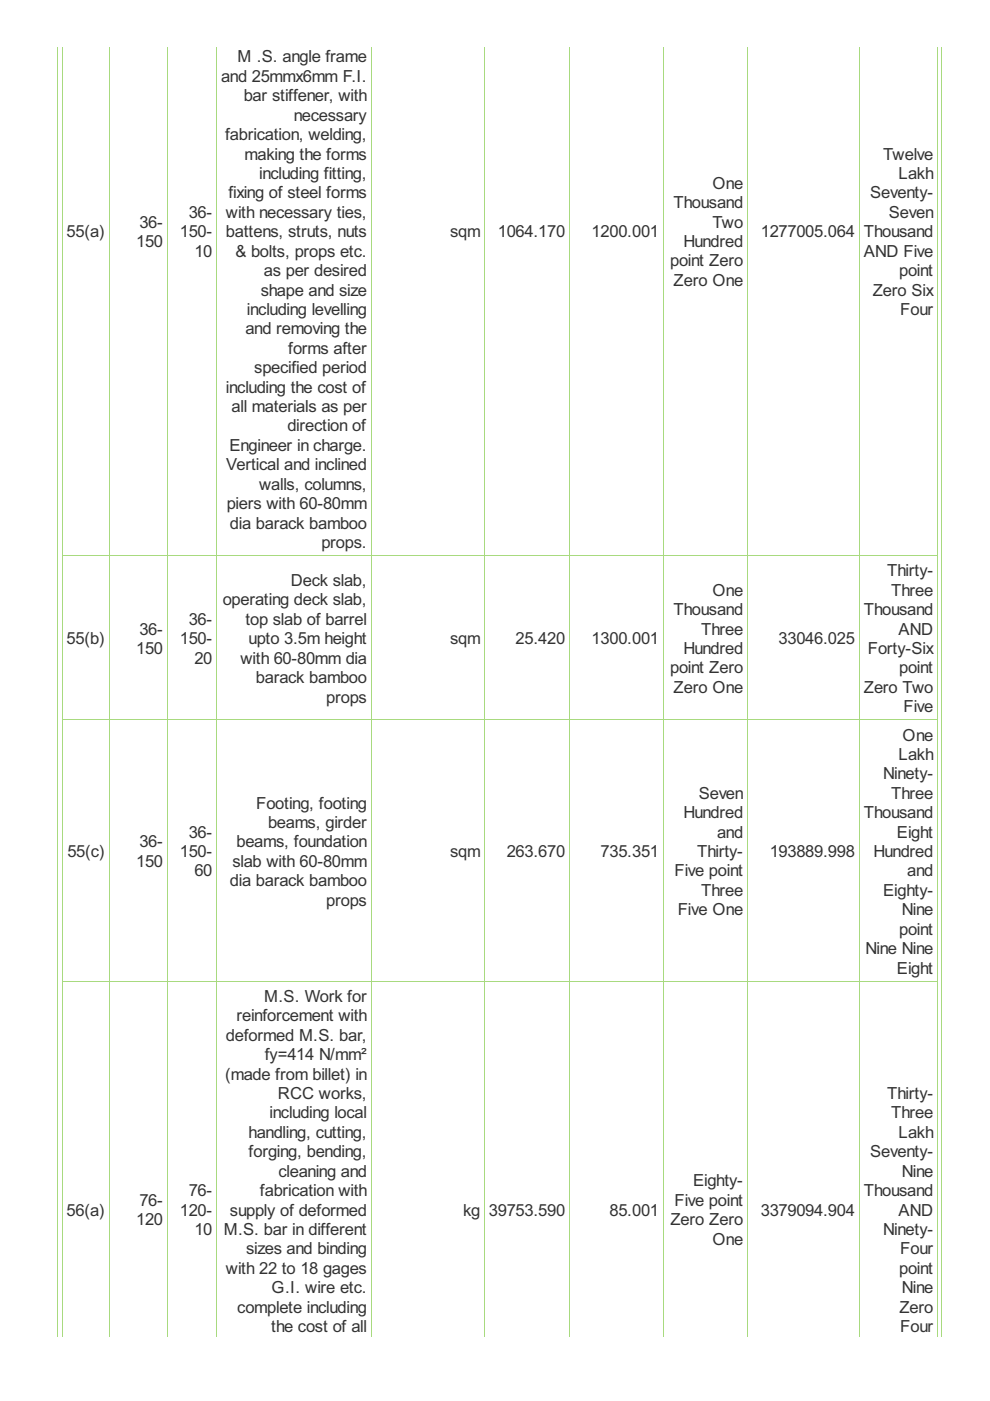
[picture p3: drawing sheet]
<svg xmlns="http://www.w3.org/2000/svg" width="210mm" height="297mm" viewBox="0 0 210 297" stroke-linecap="round" stroke-linejoin="round" font-family="sans-serif">
<defs><g id="words">
<g font-size="3.9" fill="#333">
<text x="46.9" y="17.4">and 25mmx6mm F.I.</text>
<text x="50.4" y="13.3">M .S. angle frame</text>
<text x="51.7" y="21.5">bar stiffener, with</text>
<text x="47.7" y="29.7">fabrication, welding,</text>
<text x="62.3" y="25.6">necessary</text>
<text x="51.8" y="33.8">making the forms</text>
<text x="187.3" y="33.8">Twelve</text>
<text x="54.9" y="38">including fitting,</text>
<text x="151.1" y="40">One</text>
<text x="190.5" y="38">Lakh</text>
<text x="40" y="46.2">36-</text>
<text x="47.9" y="46.2">with necessary ties,</text>
<text x="48.4" y="42.1">fixing of steel forms</text>
<text x="142.8" y="44.1">Thousand</text>
<text x="184.5" y="42.1">Seventy-</text>
<text x="188.5" y="46.2">Seven</text>
<text x="14.1" y="50.3">55(a)</text>
<text x="28.9" y="52.4">150</text>
<text x="29.5" y="48.2">36-</text>
<text x="38.1" y="50.3">150-</text>
<text x="47.9" y="50.3">battens, struts, nuts</text>
<text x="95.4" y="50.3">sqm</text>
<text x="105.5" y="50.3">1064.170</text>
<text x="125.4" y="50.3">1200.001</text>
<text x="144.9" y="52.4">Hundred</text>
<text x="151.1" y="48.2">Two</text>
<text x="161.3" y="50.3">1277005.064</text>
<text x="183.1" y="50.3">Thousand</text>
<text x="41.2" y="54.4">10</text>
<text x="50" y="54.4">&amp; bolts, props etc.</text>
<text x="56" y="58.5">as per desired</text>
<text x="142.1" y="56.5">point Zero</text>
<text x="183.1" y="54.4">AND Five</text>
<text x="190.6" y="58.5">point</text>
<text x="55.3" y="62.7">shape and size</text>
<text x="142.8" y="60.6">Zero One</text>
<text x="185" y="62.7">Zero Six</text>
<text x="52" y="70.9">and removing the</text>
<text x="52.4" y="66.8">including levelling</text>
<text x="190.9" y="66.8">Four</text>
<text x="61.1" y="75">forms after</text>
<text x="47.9" y="83.2">including the cost of</text>
<text x="53.9" y="79.1">specified period</text>
<text x="49.1" y="87.4">all materials as per</text>
<text x="48.6" y="95.6">Engineer in charge.</text>
<text x="60.9" y="91.5">direction of</text>
<text x="48" y="99.7">Vertical and inclined</text>
<text x="48.1" y="107.9">piers with 60-80mm</text>
<text x="54.9" y="103.8">walls, columns,</text>
<text x="48.8" y="112.1">dia barack bamboo</text>
<text x="68.1" y="116.2">props.</text>
<text x="61.7" y="124.2">Deck slab,</text>
<text x="188.1" y="122.2">Thirty-</text>
<text x="47.2" y="128.4">operating deck slab,</text>
<text x="142.8" y="130.4">Thousand</text>
<text x="151.1" y="126.3">One</text>
<text x="183.1" y="130.4">Thousand</text>
<text x="189" y="126.3">Three</text>
<text x="14.1" y="136.6">55(b)</text>
<text x="29.5" y="134.5">36-</text>
<text x="38.1" y="136.6">150-</text>
<text x="40" y="132.5">36-</text>
<text x="52" y="132.5">top slab of barrel</text>
<text x="52.7" y="136.6">upto 3.5m height</text>
<text x="95.4" y="136.6">sqm</text>
<text x="109.3" y="136.6">25.420</text>
<text x="125.4" y="136.6">1300.001</text>
<text x="148.7" y="134.5">Three</text>
<text x="165.1" y="136.6">33046.025</text>
<text x="190.5" y="134.5">AND</text>
<text x="28.9" y="138.7">150</text>
<text x="41.2" y="140.7">20</text>
<text x="51" y="140.7">with 60-80mm dia</text>
<text x="142.1" y="142.8">point Zero</text>
<text x="144.9" y="138.7">Hundred</text>
<text x="184" y="138.7">Forty-Six</text>
<text x="190.6" y="142.8">point</text>
<text x="54.3" y="144.8">barack bamboo</text>
<text x="69.2" y="148.9">props</text>
<text x="142.8" y="146.9">Zero One</text>
<text x="183.1" y="146.9">Zero Two</text>
<text x="191.6" y="151">Five</text>
<text x="190.5" y="161.1">Lakh</text>
<text x="191.4" y="157">One</text>
<text x="187.3" y="165.2">Ninety-</text>
<text x="54.3" y="171.4">Footing, footing</text>
<text x="144.9" y="173.5">Hundred</text>
<text x="148.2" y="169.4">Seven</text>
<text x="183.1" y="173.5">Thousand</text>
<text x="189" y="169.4">Three</text>
<text x="29.5" y="179.7">36-</text>
<text x="40" y="177.6">36-</text>
<text x="50.1" y="179.7">beams, foundation</text>
<text x="56.8" y="175.5">beams, girder</text>
<text x="152" y="177.6">and</text>
<text x="190.2" y="177.6">Eight</text>
<text x="14.3" y="181.7">55(c)</text>
<text x="28.9" y="183.8">150</text>
<text x="38.1" y="181.7">150-</text>
<text x="41.2" y="185.8">60</text>
<text x="49.3" y="183.8">slab with 60-80mm</text>
<text x="95.4" y="181.7">sqm</text>
<text x="107.4" y="181.7">263.670</text>
<text x="127.3" y="181.7">735.351</text>
<text x="143" y="185.8">Five point</text>
<text x="147.8" y="181.7">Thirty-</text>
<text x="163.2" y="181.7">193889.998</text>
<text x="185.2" y="181.7">Hundred</text>
<text x="192.4" y="185.8">and</text>
<text x="48.8" y="187.9">dia barack bamboo</text>
<text x="148.7" y="190">Three</text>
<text x="187.3" y="190">Eighty-</text>
<text x="69.2" y="192">props</text>
<text x="143.7" y="194.1">Five One</text>
<text x="191.2" y="194.1">Nine</text>
<text x="183.5" y="202.3">Nine Nine</text>
<text x="190.6" y="198.2">point</text>
<text x="190.2" y="206.4">Eight</text>
<text x="56" y="212.4">M.S. Work for</text>
<text x="47.9" y="220.7">deformed M.S. bar,</text>
<text x="50.1" y="216.5">reinforcement with</text>
<text x="56.1" y="224.8">fy=414 N/mm²</text>
<text x="47.7" y="228.9">(made from billet) in</text>
<text x="58.9" y="233">RCC works,</text>
<text x="188.1" y="233">Thirty-</text>
<text x="57.2" y="237.1">including local</text>
<text x="189" y="237.1">Three</text>
<text x="52.7" y="241.2">handling, cutting,</text>
<text x="52.7" y="245.4">forging, bending,</text>
<text x="184.5" y="245.4">Seventy-</text>
<text x="190.5" y="241.2">Lakh</text>
<text x="59.1" y="249.5">cleaning and</text>
<text x="146.9" y="251.5">Eighty-</text>
<text x="191.2" y="249.5">Nine</text>
<text x="14.1" y="257.7">56(a)</text>
<text x="29.5" y="255.7">76-</text>
<text x="38.1" y="257.7">120-</text>
<text x="40" y="253.6">76-</text>
<text x="48.8" y="257.7">supply of deformed</text>
<text x="55.1" y="253.6">fabrication with</text>
<text x="98.2" y="257.7">kg</text>
<text x="103.7" y="257.7">39753.590</text>
<text x="129.2" y="257.7">85.001</text>
<text x="143" y="255.7">Five point</text>
<text x="161.3" y="257.7">3379094.904</text>
<text x="183.1" y="253.6">Thousand</text>
<text x="190.5" y="257.7">AND</text>
<text x="28.9" y="259.8">120</text>
<text x="41.2" y="261.8">10</text>
<text x="47.4" y="261.8">M.S. bar in different</text>
<text x="142.1" y="259.8">Zero Zero</text>
<text x="151.1" y="263.9">One</text>
<text x="187.3" y="261.8">Ninety-</text>
<text x="52.2" y="265.9">sizes and binding</text>
<text x="190.9" y="265.9">Four</text>
<text x="47.9" y="270.1">with 22 to 18 gages</text>
<text x="57.6" y="274.2">G.I. wire etc.</text>
<text x="190.6" y="270.1">point</text>
<text x="191.2" y="274.2">Nine</text>
<text x="50.3" y="278.3">complete including</text>
<text x="190.7" y="278.3">Zero</text>
<text x="57.5" y="282.4">the cost of all</text>
<text x="190.9" y="282.4">Four</text>
</g>
</g></defs>
<g fill="none" stroke="#a8da7f" stroke-width=".21">
<path d="M12.1 9.9v273.4M13.2 9.9v273.4M23.1 9.9v273.4M35.5 9.9v273.4M45.9 9.9v273.4M78.7 9.9v273.4M102.7 9.9v273.4M120.7 9.9v273.4M140.6 9.9v273.4M158.5 9.9v273.4M182.1 9.9v273.4M198.8 9.9v273.4"/>
<path d="M199.6 9.9v273.4M13.1 117.8h185.8M13.1 152.6h185.8M13.1 208h185.8"/>
</g>
<use href="#words"/>
</svg>
